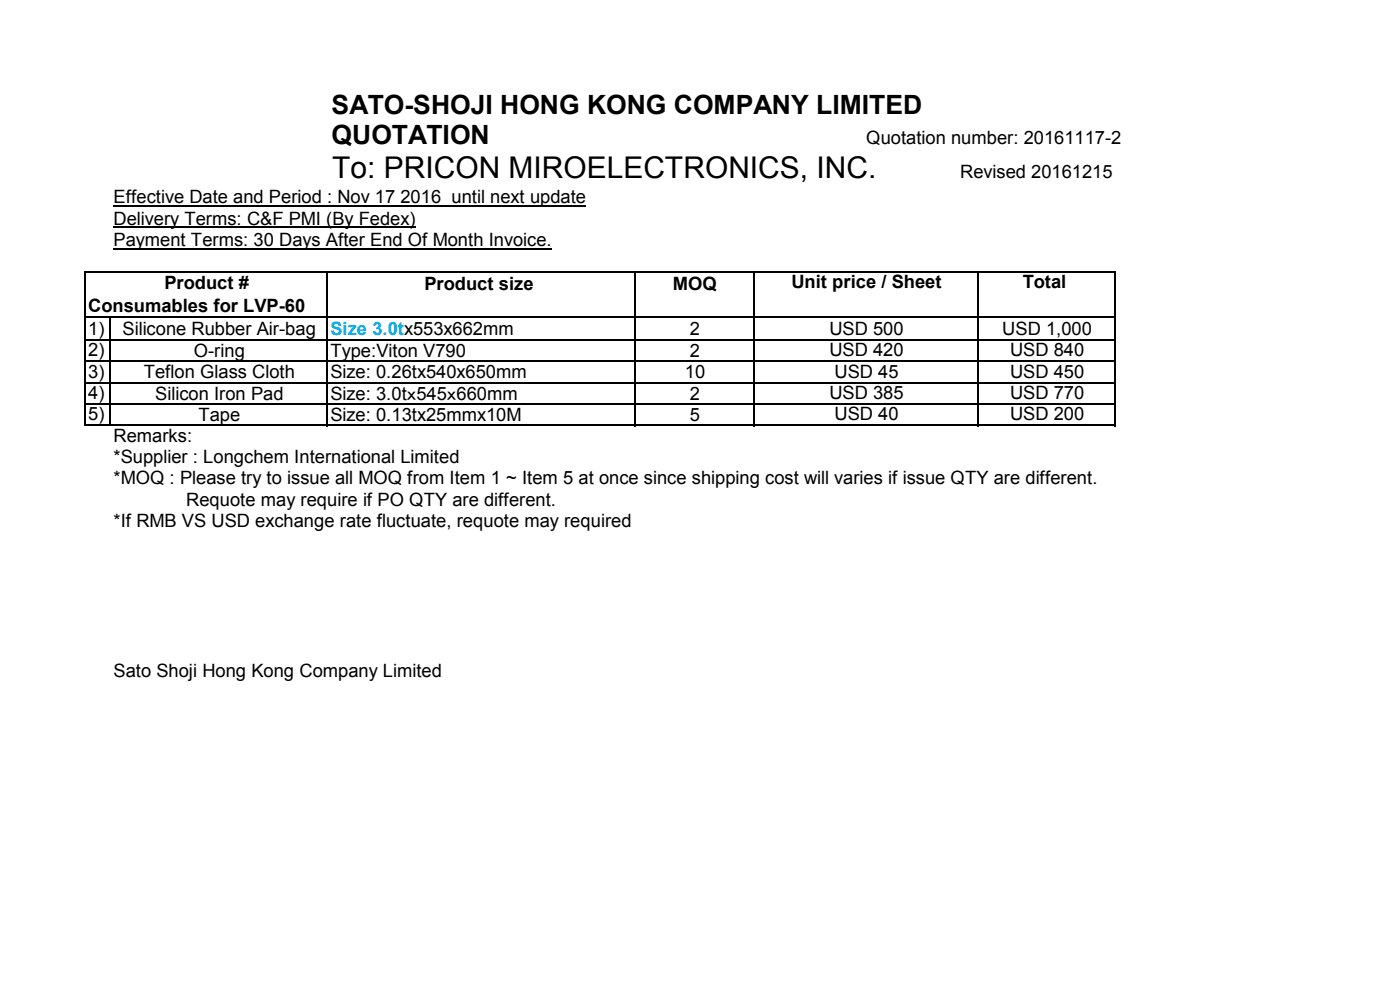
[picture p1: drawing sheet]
<svg xmlns="http://www.w3.org/2000/svg" width="297mm" height="210mm" viewBox="0 0 297 210" stroke-linecap="round" stroke-linejoin="round" font-family="sans-serif">
<defs><g id="words">
<text font-size="6.3" x="70.4" y="37.7">To: PRICON MIROELECTRONICS, INC.</text>
<g font-size="5.6">
<text x="70.4" y="24.1">SATO-SHOJI HONG KONG COMPANY LIMITED</text>
<text x="70.4" y="30.6">QUOTATION</text>
</g>
<g font-size="3.9">
<text x="183.8" y="30.6">Quotation number: 20161117-2</text>
<text x="203.7" y="37.7">Revised 20161215</text>
<text x="24.1" y="43.1">Effective Date and Period : Nov 17 2016 until next update</text>
<text x="24.1" y="47.6">Delivery Terms: C&amp;F PMI (By Fedex)</text>
<text x="24.1" y="52.2">Payment Terms: 30 Days After End Of Month Invoice.</text>
<text x="34.9" y="61.4">Product #</text>
<text x="90" y="61.6">Product size</text>
<text x="142.7" y="61.6">MOQ</text>
<text x="167.9" y="61.2">Unit price / Sheet</text>
<text x="217" y="61.2">Total</text>
<text x="18.7" y="71">1)</text>
<text x="18.7" y="66.2">Consumables for LVP-60</text>
<text x="26" y="71.1">Silicone Rubber Air-bag</text>
<text x="146.3" y="71.1">2</text>
<text x="175.9" y="71">USD 500</text>
<text x="212.6" y="71">USD 1,000</text>
<text x="18.7" y="75.6">2)</text>
<text x="41.1" y="75.7">O-ring</text>
<text x="70.1" y="75.7">Type:Viton V790</text>
<text x="146.3" y="75.7">2</text>
<text x="175.9" y="75.6">USD 420</text>
<text x="214.3" y="75.6">USD 840</text>
<text x="18.7" y="80.1">3)</text>
<text x="30.5" y="80.3">Teflon Glass Cloth</text>
<text x="70.1" y="80.3">Size: 0.26tx540x650mm</text>
<text x="145.3" y="80.3">10</text>
<text x="177" y="80.1">USD 45</text>
<text x="214.3" y="80.1">USD 450</text>
<text x="18.7" y="84.6">4)</text>
<text x="18.7" y="89.2">5)</text>
<text x="32.9" y="84.8">Silicon Iron Pad</text>
<text x="42.1" y="89.3">Tape</text>
<text x="70.1" y="84.8">Size: 3.0tｘ545ｘ660mm</text>
<text x="70.1" y="89.3">Size: 0.13tx25mmx10M</text>
<text x="146.3" y="84.8">2</text>
<text x="146.3" y="89.3">5</text>
<text x="175.9" y="84.6">USD 385</text>
<text x="177" y="89.2">USD 40</text>
<text x="214.3" y="84.6">USD 770</text>
<text x="214.3" y="89.2">USD 200</text>
<text x="24.1" y="93.7">Remarks:</text>
<text x="24.1" y="98.2">*Supplier : Longchem International Limited</text>
<text x="24.1" y="102.7">*MOQ : Please try to issue all MOQ from Item 1 ~ Item 5 at once since shipping cost will varies if issue QTY are different.</text>
<text x="39.5" y="107.3">Requote may require if PO QTY are different.</text>
<text x="24.1" y="111.8">*If RMB VS USD exchange rate fluctuate, requote may required</text>
<text x="24.1" y="143.5">Sato Shoji Hong Kong Company Limited</text>
</g>
<text font-size="3.9" fill="#00b0f0" x="70.1" y="71.2">Size 3.0tx553x662mm</text>
</g></defs>
<path d="M24.1 43.7h100.2M24.1 48.2h64.1M24.1 52.7h93" fill="none" stroke="#000" stroke-width=".3"/>
<g fill="none" stroke="#000" stroke-width=".34">
<path d="M18 57.6v32.8M18.2 57.7h218.6M69.4 57.9v32.5M134.6 57.9v32.5M159.9 57.9v32.5M207.4 57.9v32.5M236.6 57.9v32.5M18.2 67.3h218.6M18.2 72.1h218.6M18.2 76.6h218.6M23.4 67.5v22.9M18.2 81.2h218.6"/>
<path d="M18.2 85.7h218.6M18.2 90.2h218.6"/>
</g>
<use href="#words"/>
</svg>
